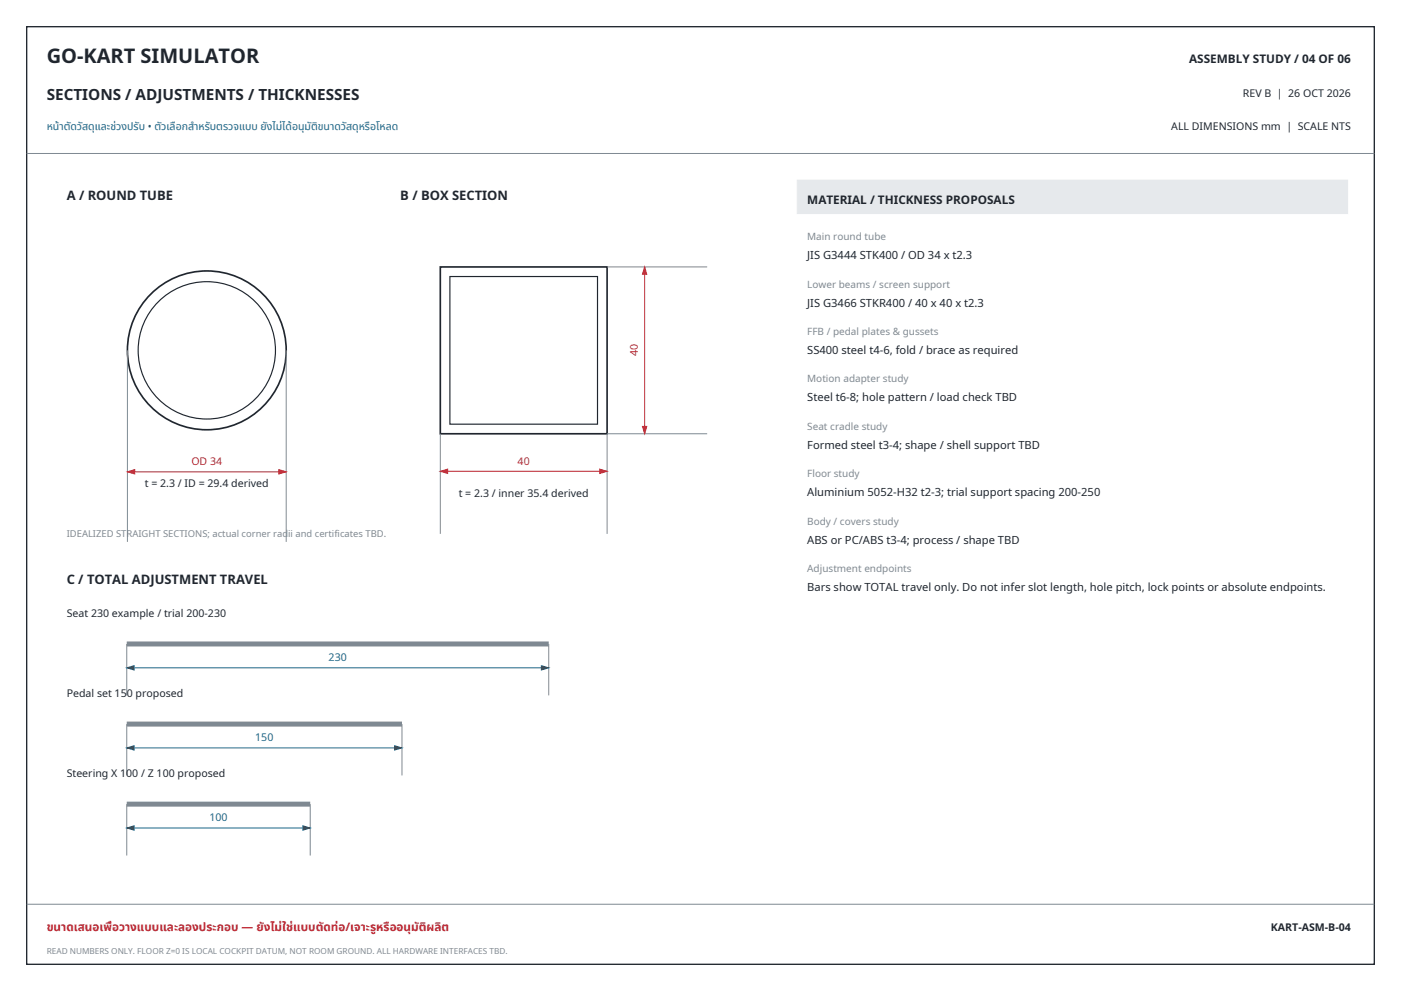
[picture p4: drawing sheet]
<svg xmlns="http://www.w3.org/2000/svg" width="420mm" height="297mm" viewBox="0 0 420 297" stroke-linecap="round" stroke-linejoin="round" font-family="sans-serif">
<defs><g id="words">
<text font-size="6" fill="#20262e" x="14" y="19">GO-KART SIMULATOR</text>
<text font-size="4.6" fill="#20262e" x="14" y="30">SECTIONS / ADJUSTMENTS / THICKNESSES</text>
<g font-size="3.9" fill="#20262e">
<text x="20" y="60">A / ROUND TUBE</text>
<text x="120" y="60">B / BOX SECTION</text>
<text x="20" y="175">C / TOTAL ADJUSTMENT TRAVEL</text>
</g>
<g font-size="3.5" fill="#20262e">
<text x="356.5" y="19">ASSEMBLY STUDY / 04 OF 06</text>
<text x="242" y="61">MATERIAL / THICKNESS PROPOSALS</text>
</g>
<g font-size="3.5" fill="#be2934">
<text x="14" y="279">ขนาดเสนอเพื</text>
<text x="33.6" y="279">่อวางแบบและลองประกอบ — ยังไม่ใช่แบบตัดท่อ/เจาะรูหรื</text>
<text x="116.8" y="279">ออนุมัติ</text>
<text x="127.9" y="279">ผลิ</text>
<text x="132.4" y="279">ต</text>
</g>
<g font-size="3.4" fill="#20262e">
<text x="242" y="77.7">JIS G3444 STK400 / OD 34 x t2.3</text>
<text x="242" y="91.9">JIS G3466 STKR400 / 40 x 40 x t2.3</text>
<text x="242" y="106.1">SS400 steel t4-6, fold / brace as required</text>
<text x="242" y="120.3">Steel t6-8; hole pattern / load check TBD</text>
<text x="242" y="134.5">Formed steel t3-4; shape / shell support TBD</text>
<text x="242" y="148.7">Aluminium 5052-H32 t2-3; trial support spacing 200-250</text>
<text x="242" y="162.9">ABS or PC/ABS t3-4; process / shape TBD</text>
<text x="242" y="177.2">Bars show TOTAL travel only. Do not infer slot length, hole pitch, lock points or absolute endpoints.</text>
</g>
<g font-size="3.2" fill="#20262e">
<text x="372.6" y="29">REV B | 26 OCT 2026</text>
<text x="351.1" y="39">ALL DIMENSIONS mm | SCALE NTS</text>
<text x="43.4" y="146">t = 2.3 / ID = 29.4 derived</text>
<text x="137.5" y="149">t = 2.3 / inner 35.4 derived</text>
<text x="20" y="185">Seat 230 example / trial 200-230</text>
<text x="20" y="209">Pedal set 150 proposed</text>
<text x="20" y="233">Steering X 100 / Z 100 proposed</text>
<text x="381" y="279">KART-ASM-B-04</text>
</g>
<g font-size="3.2" fill="#176385">
<text x="14" y="39">หน้าตัดวัสดุและช่วงปรับ • ตัวเลื</text>
<text x="52.7" y="39">อกสำหรับตรวจแบบ ยังไม่ได้อนุมัติ</text>
<text x="95.3" y="39">ขนาดวัสดุหรื</text>
<text x="111" y="39">อโหลด</text>
<text x="98.5" y="198.2">230</text>
<text x="76.5" y="222.2">150</text>
<text x="62.8" y="246.2">100</text>
</g>
<g font-size="3.2" fill="#be2934">
<text x="191.2" y="106.8" transform="rotate(-90 191.2 106.8)">40</text>
<text x="57.4" y="139.4">OD 34</text>
<text x="155.2" y="139.2">40</text>
</g>
<g font-size="3" fill="#7f8992">
<text x="242" y="72">Main round tube</text>
<text x="242" y="86.2">Lower beams / screen support</text>
<text x="242" y="100.4">FFB / pedal plates &amp; gussets</text>
<text x="242" y="114.6">Motion adapter study</text>
<text x="242" y="128.8">Seat cradle study</text>
<text x="242" y="143">Floor study</text>
<text x="242" y="157.2">Body / covers study</text>
<text x="242" y="171.5">Adjustment endpoints</text>
</g>
<text font-size="2.8" fill="#7f8992" x="20" y="161">IDEALIZED STRAIGHT SECTIONS; actual corner radii and certificates TBD.</text>
<text font-size="2.5" fill="#7f8992" x="14" y="286">READ NUMBERS ONLY. FLOOR Z=0 IS LOCAL COCKPIT DATUM, NOT ROOM GROUND. ALL HARDWARE INTERFACES TBD.</text>
</g></defs>
<path d="M8 8h404v281h-404z" fill="none" stroke="#20262e" stroke-width=".4"/>
<path d="M8 46h404M38.2 105v57.4M85.8 105v57.4M8 271h404" fill="none" stroke="#7f8992" stroke-width=".3"/>
<circle cx="62" cy="105" r="23.8" fill="none" stroke="#20262e" stroke-width=".5"/>
<circle cx="62" cy="105" r="20.6" fill="none" stroke="#20262e" stroke-width=".35"/>
<path d="M38.2 141.4h47.6" fill="none" stroke="#be2934" stroke-width=".3"/>
<g fill="#be2934" stroke="#be2934" stroke-width=".3">
<path d="M38.2 141.4l2.2-.6v1.3z"/>
<path d="M83.6 140.8l2.2 .6-2.2 .7z"/>
</g>
<path d="M56.7 135.8h10.6v4.4h-10.6z" fill-rule="evenodd" fill="#fff"/>
<path d="M132 80h50v50h-50z" fill="none" stroke="#20262e" stroke-width=".5"/>
<path d="M134.9 82.9h44.2v44.2h-44.2z" fill="none" stroke="#20262e" stroke-width=".35"/>
<path d="M132 130v30M182 130v30" fill="none" stroke="#7f8992" stroke-width=".3"/>
<path d="M132 141.2h50" fill="none" stroke="#be2934" stroke-width=".3"/>
<g fill="#be2934" stroke="#be2934" stroke-width=".3">
<path d="M132 141.2l2.2-.6v1.3z"/>
<path d="M179.8 140.6l2.2 .6-2.2 .7z"/>
</g>
<path d="M154.5 135.7h5v4.4h-5z" fill-rule="evenodd" fill="#fff"/>
<path d="M182 80h30M182 130h30" fill="none" stroke="#7f8992" stroke-width=".3"/>
<path d="M193.3 80v50" fill="none" stroke="#be2934" stroke-width=".3"/>
<g fill="#be2934" stroke="#be2934" stroke-width=".3">
<path d="M192.6 127.8h1.3l-.6 2.2z"/>
<path d="M193.3 80l.6 2.2h-1.3z"/>
</g>
<path d="M187.7 102.5h4.3v5h-4.3z" fill-rule="evenodd" fill="#fff"/>
<path d="M38 193h126.5" fill="none" stroke="#7f8992" stroke-width="1.5" stroke-linecap="butt"/>
<path d="M38 193v15.4M164.5 193v15.4" fill="none" stroke="#7f8992" stroke-width=".3"/>
<path d="M38 200.2h126.5" fill="none" stroke="#176385" stroke-width=".3"/>
<g fill="#176385" stroke="#176385" stroke-width=".3">
<path d="M38 200.2l2.2-.7v1.3z"/>
<path d="M162.3 199.5l2.2 .7-2.2 .6z"/>
</g>
<path d="M97.8 194.6h6.9v4.4h-6.9z" fill-rule="evenodd" fill="#fff"/>
<path d="M38 217h82.5" fill="none" stroke="#7f8992" stroke-width="1.5" stroke-linecap="butt"/>
<path d="M38 217v15.4M120.5 217v15.4" fill="none" stroke="#7f8992" stroke-width=".3"/>
<path d="M38 224.2h82.5" fill="none" stroke="#176385" stroke-width=".3"/>
<g fill="#176385" stroke="#176385" stroke-width=".3">
<path d="M38 224.2l2.2-.7v1.3z"/>
<path d="M118.3 223.5l2.2 .7-2.2 .6z"/>
</g>
<path d="M75.8 218.6h6.9v4.4h-6.9z" fill-rule="evenodd" fill="#fff"/>
<path d="M38 241h55" fill="none" stroke="#7f8992" stroke-width="1.5" stroke-linecap="butt"/>
<path d="M38 241v15.4M93 241v15.4" fill="none" stroke="#7f8992" stroke-width=".3"/>
<path d="M38 248.2h55" fill="none" stroke="#176385" stroke-width=".3"/>
<g fill="#176385" stroke="#176385" stroke-width=".3">
<path d="M38 248.2l2.2-.7v1.3z"/>
<path d="M90.8 247.5l2.2 .7-2.2 .6z"/>
</g>
<path d="M62.1 242.6h6.8v4.4h-6.8z" fill-rule="evenodd" fill="#fff"/>
<path d="M239 54h165v10h-165z" fill-rule="evenodd" fill="#e6e9ec" stroke="#e6e9ec" stroke-width=".3"/>
<use href="#words"/>
</svg>
